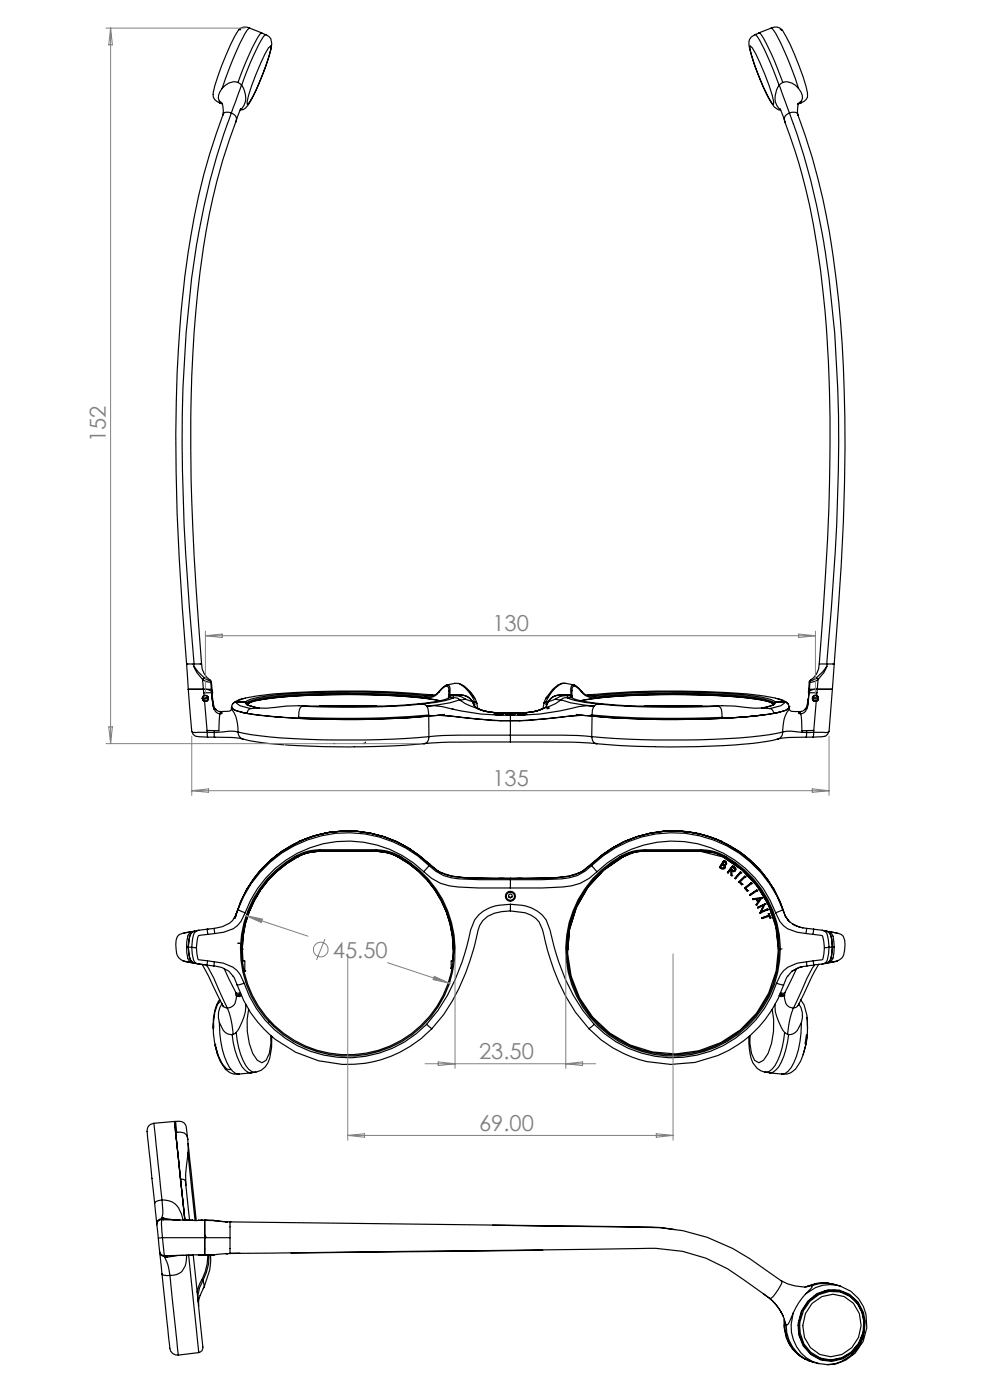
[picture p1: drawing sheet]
<svg xmlns="http://www.w3.org/2000/svg" width="210mm" height="297mm" viewBox="0 0 210 297" stroke-linecap="round" stroke-linejoin="round" font-family="sans-serif">
<defs><g id="words">
<g font-size="4.7" fill="#808080">
<text x="22.5" y="93.8" transform="rotate(-90 22.5 93.8)">152</text>
<text x="104.5" y="133.8">130</text>
<text x="104.5" y="166.7">135</text>
<text x="70.6" y="203.1">45.50</text>
<text x="101.6" y="224.6">23.50</text>
<text x="101.6" y="239.9">69.00</text>
</g>
</g></defs>
<g fill="none" stroke="#000" stroke-width=".25">
<path d="M47.1 18.7a2.34 2.34 0 0 0-.6 2.7M50.5 17.5a2.87 2.87 0 0 0-3.4 1.2M50.5 17.5l.7 .6M50.8 6.3h.1M50.9 6.1a36.6 36.6 0 0 0-4.7 10.2l-.7 2-.3 1.7M51 6.3h.1M51.2 18.1l-2.1 5.9M51.2 18.1h.1M51.3 18.1a3.7 3.7 0 0 1-.2 5M53 6l3.4 1.4 1 .8a7 7 0 0 1-.6 4.5 48.9 48.9 0 0 1-4.2 9.6l-1 .9-.7 .2M53 6a1.84 1.84 0 0 0-2.3 .3M53 6a3.9 3.9 0 0 0-1.5 2.1l-2.5 5.5-1.9 5.1"/>
<path d="M55.5 7a11.1 11.1 0 0 0-2.6 4.5l-2.4 6M56.4 7.3a4.5 4.5 0 0 0-1.5 2.2l-1.8 3.9-1.8 4.7M57 10.1l.4-.3 .1 .5a46.1 46.1 0 0 1-4.6 11.5l-.4 .4a17 17 0 0 1 1.8-6.5l1.9-4.3zM159.1 9.8l.5 .3a47.4 47.4 0 0 1 4.5 11.5v.6a17.9 17.9 0 0 1-3.1-6l-1.6-4.5-.3-1.4zM160.2 7.3a11.7 11.7 0 0 1 2.6 4.7l2.5 6.1M161 7a3.6 3.6 0 0 0-2 1.4 5.2 5.2 0 0 0 .4 3.3 44.9 44.9 0 0 0 4.9 11l.8 .6 .5 .1M163.6 6a1.87 1.87 0 0 1 2.2 .3M163.6 6l-2.6 1a3.8 3.8 0 0 1 1.5 2l1.8 3.9 1.8 4.6M163.6 6a4.5 4.5 0 0 1 1.5 2.1l2.4 5.5 1.9 5.1M165.3 18.1a3.7 3.7 0 0 0 .1 5M165.3 18.1l2.2 5.9M165.3 18.1h.1"/>
<path d="M165.5 6.3h.1M165.8 6.3a44.4 44.4 0 0 1 5.5 13.7M165.9 6.4l-.1 .1M166.1 17.5l-.8 .6M166.1 17.5a2.83 2.83 0 0 1 3.3 1.2M169.4 18.7a2.29 2.29 0 0 1 .6 2.7M45.2 20.1a1.84 1.84 0 0 0 1.4 1.7M46.5 21.4l.6 .5M46.5 21.4l.1 .4M46.6 21.8l.5 .2M47.1 22l.3 1.6-.1 .8M47.3 24.4a153 153 0 0 0-8.6 39 319.3 319.3 0 0 0-1.1 45.5l1.1 20.4 .9 11.6"/>
<path d="M49.1 24a157.3 157.3 0 0 0-8.5 35.1 315.4 315.4 0 0 0-1.2 58.1l1.8 23.7M49.1 24l.4 .2a1.23 1.23 0 0 1 .5 1.8M49.1 24l-1.4-.2-.4 .6M50 26a146 146 0 0 0-8.5 40.2 387.1 387.1 0 0 0 .1 58.5l1.2 16.2M51 23.1l-1 2.9M165.5 23.1l1 2.9a1.34 1.34 0 0 1 1-2M166.5 26a136.5 136.5 0 0 1 8.1 36 357.5 357.5 0 0 1 .5 60.2l-1.3 18.7a4.1 4.1 0 0 1-1.9 3.4M167.5 24a154.3 154.3 0 0 1 8.4 35.1 311.3 311.3 0 0 1 1.3 58.1l-1.8 23.7M167.5 24l.7-.2a.88 .88 0 0 1 1.1 .6M169.3 24.4a155.2 155.2 0 0 1 8.6 39.5 357.4 357.4 0 0 1 .5 56.1l-1.4 20.9M169.9 21.8l-.6 .3v2.3M170 21.4l-.8 .7"/>
<path d="M170 21.4l-.1 .4M171.3 20.1a1.74 1.74 0 0 1-1.4 1.7M39.6 140.9l.3 5.3M39.6 140.9h1.4M39.9 146.2h3.2M39.9 146.2l.8 9M40.7 155.2l.3 .6 .5 .4 2.5 .2M40.7 155.2l.4 .2h2.9M41 140.9l.2 .5M41 140.9h.2M41.2 140.9h1.6M41.2 141.4l.9 1.2 1.2 1.2"/>
<path d="M41.2 141.4l.6 1.3 1.2 1.4M42.8 140.9a4.1 4.1 0 0 0 1.8 3.4M43 144.1l.8 .5 .9 .1M43 144.1l.1 2.1M43 148.4l.4 .4M43.1 147.7l-.1 .5M43.1 146.2h1.7M43.1 146.2a2.18 2.18 0 0 1 1.8 .5M43.1 146.2l.1 .8M43.2 147h1.7M43.2 147l.1 .6M43.3 147.6a.64 .64 0 0 1 .9 .5 .64 .64 0 0 1-.8 .7"/>
<path d="M43.3 147.6a.63 .63 0 0 0-.4 .6 .63 .63 0 0 0 .5 .6M43.3 143.8l-.3 .3M43.3 143.8l1.2 .6M43.4 148.8l.5 6.2M43.9 155h1.5M43.9 155l.1 .4M44 155.4l.1 1h1.4l-.1-1M44 155.4h1.4M44.1 147.9a.6 .6 0 0 0-.7-.3 .6 .6 0 0 0-.4 .6M44.1 147.9l-1.1 .3M44.1 147.8v.1M44.2 148.1a.61 .61 0 0 1-.5 .6 .61 .61 0 0 1-.7-.3"/>
<path d="M44.2 148.1v.2l-.2 .4-.5 .1M44.2 148.1l-1.2 .3M44.5 144.4l.3 .1v.2h-.1M44.5 144.4l.2 .3M44.7 144.7l.1 1.5M44.8 144.7l.2 2.3h-.1M44.9 146.2v.6M44.9 146.7v.3M44.9 146.7v.1M44.9 147l.3 2.8a1.63 1.63 0 0 0 1.5 1.6M44.9 147h.1M44.9 147l.1 1.7 .4 1.8"/>
<path d="M44.9 147l.2 2.1 .4 1.4M45.1 148.1v.6M45.1 148.6l.3 1.2 .3 .7M45.4 155v.4M45.4 150.5h.1M45.5 150.5h.2M45.5 156.4l3.7 .1 2.3 .3M45.8 150.4l.5 .5 .4 .1v.4M46.6 151h.5M46.7 151.4l-.3 3.6h-1M47.1 151v.4h-.4M49.1 150.2a.76 .76 0 0 1-1 .7l-1 .1"/>
<path d="M49.1 150v.3a7.4 7.4 0 0 1 1.4 5M49.2 149.9l-.1 .2 .8 .6 2.5 .6M49.2 150.3l-.1-.2v.1a6 6 0 0 0 3.2 1.1 178.1 178.1 0 0 0 36.5 .8l2.1-.2M49.3 149.4l-.2 .7M50.2 148.9a.85 .85 0 0 0-.9 .5M50.2 148.9l-.1 .3 .8 .5 2.4 .6M50.2 148.9a.88 .88 0 0 0-.9 .6M50.2 148.9h1.9M50.5 155.3a111.9 111.9 0 0 0 23.8 1.7l9-.2 7.7-.5M50.5 155.3a7.3 7.3 0 0 0-3.4 0l-1.7 .1M50.5 155.3a1.54 1.54 0 0 0 1 1.5M51 151.1l1.4 .2"/>
<path d="M51.5 156.8l4.3 .8 4.5 .4M51.6 148.2l-.8 .2-1.1 .6M52.1 148.9l-.1 .2a1.49 1.49 0 0 0 1.6 .8l1.3 .3M52.1 148.9l.2 .3M52.3 149.3a1.32 1.32 0 0 0 1.1 .6l1.6 .3M52.3 149.2v.2M52.3 149.2v.1M52.4 151.3l6.3 .8 4.7 .3v-.2M52.7 149.1l-.4 .3M52.7 149.1h.1M53.3 150.3l-.6 .3-.3 .7M54.9 150.2l-1.6 .1"/>
<path d="M58.4 152.1l1.4 .1M60.5 158l8 .4h6.6M64.2 149.8l-.4 .2-.2 .4-.2 1.8M64.6 149.8h3.2M64.6 149.8a40.9 40.9 0 0 0-8 .4h-1.7M64.6 149.8h-.4M67.8 149.8h.1M67.8 149.8h11.9M70.8 157.7h.2M77.5 157.4l-.2 .3h-.3M79.7 149.8h.1M89.5 149.4l.6 .1 .4 .3"/>
<path d="M89.5 149.4a186.3 186.3 0 0 1-25.3 .4M90.1 157.8a171.2 171.2 0 0 1-14.9 .6M90.2 147.9a163.5 163.5 0 0 0-34.5 .2 7.5 7.5 0 0 0-3.4 1.1M90.4 147.6a168.1 168.1 0 0 0-35.2 .3 6.3 6.3 0 0 0-3.1 1M90.4 147.6l-.2 .3M90.5 149.8l.2 .4 .2 1.5M90.5 149.8l1.6-.1 1.6 .2a53.3 53.3 0 0 0 12.6 1.8M90.9 147.4a186.4 186.4 0 0 0-36.4 .2l-2.5 .5-1.5 .5-.3 .3M90.9 147.4l1.1 .1M90.9 147.4l.9 .1-1.4 .1M90.9 151.7a211.8 211.8 0 0 1-27.5 .5M90.9 151.9a197.9 197.9 0 0 1-27.9 .5"/>
<path d="M90.9 151.7v.2M90.9 151.9l.1 4.4M91 156.3l-.3 1.1-.2 .2-.6 .2 5.4-.4h13M92.9 151.8l13.4 1.1M92.9 151.8l-2 .1M93.1 146.8l.2-.2-.8 .7-1 .4-1.1-.1M93.1 146.8a2.58 2.58 0 0 1-2.9 1.1M93.2 148.7a114.4 114.4 0 0 0-22.8-1.3 84.4 84.4 0 0 0-16.4 1.3l-1.1 .4-.5 .5M93.3 146.5a2.54 2.54 0 0 1 1.7-1.2l.3 .2 .2 .5-.1 1.4M93.4 148.7a137.4 137.4 0 0 0-30.4-1.1l-5.9 .5a15.7 15.7 0 0 0-4.4 1M94.3 151.5l-1.4 .3M94.5 145.4h.1"/>
<path d="M95.1 147.8h.1M95.1 148v.1M95.2 146.5l-.1 1.2M95.2 146.5l-.1-.7-.3-.2-.4 .1-1.3 1.1M95.2 146.5v.1M95.3 148a19 19 0 0 1-7.1 1.4l-4.6 .3-3.9 .1M95.3 148h.9M95.4 147.7l-.1 .3M95.4 147.7l-.3 .1M95.4 147.5l-.3 .3M95.4 147.4h2.2M95.4 147.4l-.2 .3"/>
<path d="M95.4 147.5v.2M95.4 147.5h2.2M96.1 150.4l-.2 .1M96.2 148a17.3 17.3 0 0 1-6.7 1.4M96.2 148l.6 .1 .6 .3M96.2 147.6l1.7 .2 .8 .5M96.2 147.6v.4M96.2 147.6l-.8 .1M96.4 145l-1.8 .3M96.5 145a2.2 2.2 0 0 1 2.2 .9l1.6 2.1M97.4 145a5 5 0 0 1 2.6 2.1l.6 .9M97.4 148.4a20.3 20.3 0 0 1-6.9 1.4"/>
<path d="M97.4 148.4l1.3 .9 2.4 .9M97.6 147.5a2.73 2.73 0 0 1 2.6 1.3M97.6 147.4a2.74 2.74 0 0 1 2.6 1.4M97.6 147.4v.1M98.7 148.3l-.7 .2-.6-.1M98.7 148.3l1.5 .5M99.8 146.9l.7 .9M100.2 148.8l.3 .7 .6 .7M100.2 148.8l.4 .9 .5 .5M100.2 148.8l.4 .1M100.3 148l.3 .9M100.3 148h.3"/>
<path d="M100.6 148.9l.1 .1M100.6 148.9h.4l.1 .3M100.6 148l.5 1.2M100.7 149h.3l.1 .3M100.7 149l.1 .5M101.1 150.2l1.3 .5M101.1 150.2l.7 .3M101.1 150.2h.1M101.1 149.2l.3 1.1M101.2 150.2l.3 .2M101.2 150.2l.6 .3M101.4 150.3l1.9 .7"/>
<path d="M101.8 150.5l1.7 .5 2.8 .3M102.4 150.7l2.4 .5 1.5 .1M102.4 150.7l3.9 .6M104.9 151.5l1.4 .2M106.1 151.3h4.2M106.3 151.4l-1.5 .1 1.5 .2M106.3 152.9h2M106.3 151.4l.5 .1-.5 .2M106.3 151.4l-.1 .3h.1M106.3 151.3h.1M106.3 151.3v.1M106.3 151.7h.1"/>
<path d="M106.3 151.7h4M106.3 152.9h4M106.3 151.3h2M106.6 151.6l-.3 .1M107.3 151.5h2zM107.4 151.6l.9 .1M108.3 151.7v1.2M108.3 152.9h2M108.3 151.3h.1M108.3 151.3h1.9M108.3 156h-11l-6.3 .3M108.3 156h10.9l6.3 .3"/>
<path d="M108.3 156v1.4M108.3 152.9v3.1M109.1 151.6l-.8 .1M109.9 151.6l.4 .1M110.2 151.3h.1M110.3 151.4l1.4 .1-1.4 .2M110.3 151.4l-.5 .1 .5 .2M110.3 151.4l-.1 .3M110.3 151.3v.1M110.3 151.7h.1M111 151.3h-.8M111.6 151.5l-1.3 .2"/>
<path d="M114.1 150.7l-2.3 .5-1.5 .1M114.1 150.7l-3.9 .6M114.7 150.5l-1.6 .5-2.9 .3M115.4 149.2l-.3 1.1-1.8 .7M115.4 150.2l-.7 .3M115.4 149.1v.1M115.5 150.2l-1.4 .5M115.9 149l-.1 .5M115.9 149l-.5 .2M115.9 148.9v.1M115.9 148.9h-.4l-.1 .3M115.9 148l-.5 1.2"/>
<path d="M116 150.3l.5-.1zM116 149.5l-.5 .7M116.3 148l-.4 .9M116.3 148h-.4M116.3 148.8l-.3 .7M116.3 148.8l-.4 .1M116.4 148.8l-.4 .7M117.9 148.3l-1.5 .5M117.9 148.3l.6 .2 .6-.1M118.9 147.5a2.62 2.62 0 0 0-2.5 1.3M118.9 147.4a2.74 2.74 0 0 0-2.6 1.4M118.9 147.4h2.2"/>
<path d="M118.9 147.5h2.2M118.9 147.4v.1M119.1 148.4l-1.2 .9-2.4 .9M119.1 148.4a20.3 20.3 0 0 0 6.9 1.4M119.7 145h-.4l-.9 .3-1.2 1-1.3 1.7M120.1 145l1.8 .3M120.1 145a2.2 2.2 0 0 0-2.3 .9l-1.5 2.1M120.4 148a17.3 17.3 0 0 0 6.6 1.4M120.4 148l-.7 .1-.6 .3M120.4 147.6l-1.7 .2-.8 .5M120.4 147.6v.4M120.4 147.6l.7 .1"/>
<path d="M121.1 147.5l.3 .3M121.1 147.5v.2M121.1 147.7l.1 .3M121.1 147.7l.3 .1M121.2 148a19 19 0 0 0 7.1 1.4l4.7 .3 3.8 .1M121.2 148h-.8M121.3 146.4l.1 1.3-.3-.3M121.3 146.4l.1-.6 .3-.2 .5 .1 1.2 1.1M121.3 146.4v.2M121.4 147.8h.1M121.8 145.4l.5 .2 .9 .8M121.8 145.4l.3 .1"/>
<path d="M121.8 145.4l-.3-.1-.3 .2-.1 .5v1.4M122.2 151.5l1.4 .3M123.1 148.7a124.8 124.8 0 0 1 24.7-1.3 85.1 85.1 0 0 1 14.9 1.3l1.4 .6M123.2 148.7a127.3 127.3 0 0 1 27.1-1.2 55.8 55.8 0 0 1 13.1 1.5l.7 .6M123.4 146.8l-.1-.2 .7 .7 1 .4 1.2-.1M123.4 146.8a2.62 2.62 0 0 0 2.9 1.1M123.6 151.8l-13.3 1.1M123.6 151.8l2 .1M125.1 151.7l.5 .1M125.5 156.3a1.3 1.3 0 0 0 1.1 1.5l-5.4-.4h-12.9M125.6 151.7a211.4 211.4 0 0 0 27.6 .5M125.6 151.7v.2"/>
<path d="M125.6 151.9l-.1 4.4M125.7 147.4a186 186 0 0 1 36.3 .2 11 11 0 0 1 4.4 1.3M125.7 147.4l-1.2 .1M125.7 147.4l-1 .1 1.5 .1M126 149.8l-.3 .9-.1 1M126 149.8l-1.5-.1-1.7 .2a53.3 53.3 0 0 1-12.5 1.8M126.2 147.6l.1 .3M126.2 147.6a168.1 168.1 0 0 1 35.2 .3 6.3 6.3 0 0 1 3.1 1M126.3 147.9a163.5 163.5 0 0 1 34.6 .2 7.5 7.5 0 0 1 3.3 1.1M126.4 157.8l6.9 .5 5.7 .1M127 149.4l-.5 .1-.5 .3M127 149.4a186.3 186.3 0 0 0 25.3 .4"/>
<path d="M136.8 149.8h.1M136.8 149.8h11.9M148.7 149.8h.1M151.9 149.8h-3.2M151.9 149.8a40.6 40.6 0 0 1 8.1 .4h1.6M151.9 149.8h.4M152.3 149.8l.4 .2a2.51 2.51 0 0 1 .5 2.2M153.9 158.1l-5.9 .3h-8.9M161.6 150.2l1.6 .1M162.1 151.7a194 194 0 0 1-36.5 .2M163.2 150.3a.94 .94 0 0 1 .9 1M164.1 151.3l-8 .9-2.9 .2v-.2"/>
<path d="M164.2 149.2l.1 .1-.5 .3-2.3 .6M164.2 149.2v.2M164.5 148.9v.2a2.92 2.92 0 0 1-2.2 1l-.7 .1M164.5 148.9l-.3 .3M164.5 148.9h1.9M164.9 148.2l1.2 .4 .8 .5M165.5 151.1l-1.4 .2M166 155.3a111.2 111.2 0 0 1-23.8 1.7l-9-.2-7.7-.5M166 155.3a9.2 9.2 0 0 1 4.2 .1M166 155.3a1.43 1.43 0 0 1-1 1.5M166.4 148.9v.3l-.8 .5-2.4 .6M166.4 148.9l.5 .1 .3 .4"/>
<path d="M166.4 148.9l.6 .2 .3 .4M167.2 149.4l.2 .7M167.3 149.9h.1M167.4 149.9h.1M167.4 150.1v.1a5.6 5.6 0 0 1-3.1 1.1 178.3 178.3 0 0 1-36.6 .8l-2.1-.2M167.4 150.1l-.1 .2M167.4 150.1l-.8 .6-2.5 .6M167.4 150.1v.2a7.7 7.7 0 0 0-1.4 5M167.4 150v.1M167.4 150.2a.61 .61 0 0 0 .7 .7l1.4 .1M169.4 151h.5M169.4 151l.1 .4h.4"/>
<path d="M169.9 151.4l.3 3.6M170.2 155h.9M170.2 155v.4M170.2 155.4h.9M171 156.4l-4.5 .1a66.7 66.7 0 0 1-12.4 1.6M171.1 155.4l-.1 1h1.4M171.1 155v.4M171.4 148.2v.5M171.4 148.6l-.5 1.9M171.6 147l-.2 2.2-.3 1.3-.4-.1-.4 .4-.5 .2 .1 .4M171.6 147l-.3 2.8a1.63 1.63 0 0 1-1.4 1.6M171.6 147h1.7"/>
<path d="M171.6 146.7v.3M171.6 146.7v.1M171.7 144.7l-.2 2.3h.1M171.7 146.2l-.1 .6M171.7 144.7h.1M171.8 144.7l-.1 1.5h1.7M172 144.4h-.2l-.1 .3M172 144.4l-.2 .3M172.3 148.2a.65 .65 0 0 0 .6 .6 .65 .65 0 0 0 .7-.5h-.1M172.3 148.2h.1M172.4 148.2a.61 .61 0 0 0 .5 .5 .61 .61 0 0 0 .6-.4M172.4 148.2l1.1 .1"/>
<path d="M172.4 148a.58 .58 0 0 1 .6-.4 .58 .58 0 0 1 .5 .5M172.4 148h-.1a.64 .64 0 0 1 .7-.5 .64 .64 0 0 1 .6 .6h-.1M172.4 148l1.1 .1M172.6 155.4h-1.5M172.6 155.4l-.2 1M172.6 155h-1.5M172.6 155v.4M173.1 148.8l-.5 6.2M173.2 143.8l.3 .3M173.2 143.8l-.8 .5-.4 .1M173.2 147.6a.65 .65 0 0 0-.9 .5 .65 .65 0 0 0 .8 .7M173.2 147.6a.65 .65 0 0 1 .4 .6 .65 .65 0 0 1-.5 .6"/>
<path d="M173.3 147l-.1 .6M173.4 146.2h3.2M173.4 146.2a2.29 2.29 0 0 0-1.8 .5M173.4 146.2l-.1 .8M173.5 144.1l-.7 .5-1 .1M173.5 144.1l-.1 2.1M174 140.9h1.4M175.3 141.4h.1a6.5 6.5 0 0 1-1.9 2.7M175.3 141.4l-.8 1.2-1.3 1.2M175.4 140.9h.1M175.5 140.9h1.5M175.5 140.9l-.2 .5"/>
<path d="M175.8 155.2l-.3 .6-.5 .4-2.5 .2M176.6 146.2l-.7 8.9-.4 .3h-2.9M177 140.9l-.4 5.3M63.4 178.6l-4.7 2.8-3.9 3.7-2.3 3.4M63.4 178.5a24.8 24.8 0 0 1 27.5 4.7M63.4 178.5v.1M70.9 176.5l-1.1 .1-3.3 .7-3.1 1.2M140.3 176.4a23.4 23.4 0 0 1 12.9 2.1M153.2 178.5a24.8 24.8 0 0 0-27.6 4.7M153.2 178.6l4.6 2.8 3.9 3.7 2.3 3.4M153.2 178.5v.1M40.8 197.6l-.8 .2a2.78 2.78 0 0 0-2.3 .8 7.1 7.1 0 0 0-.2 3.9 2.58 2.58 0 0 0 2.6 1.6l.6 .1"/>
<path d="M41 197.6a1.45 1.45 0 0 0-1.2 1l-.2 2.3M41.2 197.6l-2.2 .3M41.3 197.5a1.26 1.26 0 0 0-1 1l-.4 2.4M42.1 197.4h-.2a1.67 1.67 0 0 0-1.8 1.8l-.2 1.7M42.1 197.4a1.29 1.29 0 0 0-1.1 1.3l-.3 2.2M44 197.1l-1.9 .3M44 197.1h.1M44 197.1l.1 1.1M44.1 198.2l-2 .4-.4 2.4M45.4 197l.1 1M45.4 197l-1.4 .1M45.5 198l-1.4 .2"/>
<path d="M49.9 194.4l-.2 .4M50.5 192.9a5 5 0 0 1-3.4 3.7l-1.7 .4M50.5 192.9l1.5 .7M50.5 192.9l-.7 2M52 193.6a5.6 5.6 0 0 1-4.6 4.2l-1.9 .2M63 181.5a22.7 22.7 0 0 0-5.8 35.4 22.7 22.7 0 0 0 35.7-3.3 22.6 22.6 0 0 0-8.3-32.1M63 181.5l.1 .2M63.1 181.7a22.4 22.4 0 0 0-5.7 35 22.4 22.4 0 0 0 35.3-3.2 22.3 22.3 0 0 0-8.2-31.8M63.1 181.8a22.3 22.3 0 0 0-11.7 19.6M63.1 181.8a22.3 22.3 0 0 0-11.6 22.1h.4v2.1M63.1 181.8h.1M67.8 180.3a10.1 10.1 0 0 0-4.8 1.2"/>
<path d="M67.8 180.5a9.3 9.3 0 0 0-4.7 1.2M67.8 180.3v.2M67.8 180.5h11.9M67.8 180.3h11.9M67.9 180.6a9.6 9.6 0 0 0-4.8 1.2M68.5 180.5v.1M68.5 180.6h.1M71 180.5l-2.5 .1M77 180.5l2.2 .1M79.2 180.6h.1M79.3 180.5h.8M79.3 180.5l-.1 .1"/>
<path d="M79.3 180.5h.1M79.7 180.6a9.6 9.6 0 0 1 4.8 1.2M79.7 180.3a10.4 10.4 0 0 1 4.9 1.2M79.7 180.5a9.3 9.3 0 0 1 4.8 1.2M79.7 180.3v.2M80.1 180.6h-12.6l-2.7 .3-2.4 1.1M80.1 180.5l2.6 .4 1.8 .7M80.1 180.6l2.6 .3 2.4 1.1 2.1 1.4M80.1 180.5v.1M84.5 181.8a22.3 22.3 0 0 1 11.6 19.6M84.5 181.8a22.3 22.3 0 0 1 11.5 22.1h-.3v1.5M84.5 181.8h.1"/>
<path d="M84.6 181.5l-.1 .2M86.8 180l.4 .2M89.9 184.9a23.2 23.2 0 0 0-37.9 8.7M89.9 184.9a10.2 10.2 0 0 0 7.3 3.3l4.3 .2h6.8M90.9 183.2a9.6 9.6 0 0 0 7.4 3l8 .1M90.9 183.2h.1M90.9 183.2a24.7 24.7 0 0 0-41 11.5M90.9 183.2l.1 .4M91 183.6a9.1 9.1 0 0 0 6.3 2.8l4.3 .2h6.7M91 183.6l-1.1 1.3M91 183.6a24.8 24.8 0 0 0-40.5 9.3M105.8 186.3h.2"/>
<path d="M106.2 186.3h.8M106.3 186.3h2M106.3 186.3h4M107.9 190.2h.7M108.3 193.2l3.1 .4a5.2 5.2 0 0 1 4 4.7 48.4 48.4 0 0 0 6.7 16.4l2.8 3.5M108.3 193.2a7.5 7.5 0 0 0-5.9 2.1 11.9 11.9 0 0 0-1.7 5.1l-.3 1a46.4 46.4 0 0 1-6.3 13.8l-2.5 3M108.3 186.3h2M108.3 191.8a8.7 8.7 0 0 1 7.6 3.4l.8 2.1 .4 1.7a45.4 45.4 0 0 0 6.5 15.4l2.4 2.9M108.3 191.8a8.6 8.6 0 0 0-7.6 3.4l-.9 2.1-.4 1.7a45.4 45.4 0 0 1-6.5 15.4l-2.4 2.9M108.3 186.6v1.8M108.3 191.8v1.4M108.3 186.3v.3"/>
<path d="M109.5 186.3h.8M110.5 186.3h.2M125.5 183.6a8.9 8.9 0 0 1-6.3 2.8l-4.3 .2h-6.6M125.5 183.6l1.1 1.3M125.5 183.6a24.8 24.8 0 0 1 40.5 9.3M125.6 183.2a9.6 9.6 0 0 1-7.4 3l-7.9 .1M125.6 183.2h.1M125.6 183.2a24.7 24.7 0 0 1 40.6 9.9M125.6 183.2a24.7 24.7 0 0 1 41 11.4M125.6 183.2l-.4 .3M125.6 183.2l-.1 .4M126.6 184.9a23.2 23.2 0 0 1 37.9 8.7"/>
<path d="M126.6 184.9a10.2 10.2 0 0 1-7.2 3.3l-4.4 .2h-6.7M132 181.5a22.7 22.7 0 0 0-5.8 35.4 22.7 22.7 0 0 0 35.7-3.3 22.6 22.6 0 0 0-8.3-32.1M132 181.5l.1 .2M132.1 181.7a22.4 22.4 0 0 0-5.8 35 22.4 22.4 0 0 0 35.4-3.2 22.3 22.3 0 0 0-8.2-31.8M132.2 181.8a22 22 0 0 0-11.8 19.6M132.2 181.8a22.3 22.3 0 0 0-7.9 32.1 22.3 22.3 0 0 0 32.8 4.6 22.2 22.2 0 0 0-3.7-36.7M134.7 180.8h.1M134.7 180.8l-1.7 .4-1.6 .8M134.7 180.8l-2.5 1M136.5 180.5l-.7 .1h13.3l2.6 .3 2.4 1.1 2.1 1.3M136.5 180.5l-2.7 .4-1.8 .7M136.8 180.3a10.1 10.1 0 0 0-4.8 1.2"/>
<path d="M136.8 180.5a9.3 9.3 0 0 0-4.7 1.2M136.8 180.6l-2.1 .2M136.8 180.6h.1M136.8 180.3v.2M136.8 180.5h11.9M136.8 180.3h11.9M145.2 180.5h-8.7M148.7 180.6l4.7 1.2M148.7 180.3a10.4 10.4 0 0 1 4.9 1.2M148.7 180.5a9.3 9.3 0 0 1 4.8 1.2M148.7 180.3v.2M152.6 184h.1"/>
<path d="M152.9 184l.3-.6 .4 .4v.3M152.9 184l.1 .1M153 184.1l.4 .1 .2-.1M153 184.1h.1M153.4 183.3h.1M153.4 181.8a22 22 0 0 1 11.7 19.6M153.5 182.6h.1M153.5 182.6l.3 .1M153.5 182.6l-.9 1.4M153.6 181.5l-.1 .2M153.6 184.1l-.2 .1-.4-.1M153.6 184.1h.1"/>
<path d="M153.6 183.9v.2M153.7 183.6l.1 .3M153.7 183.6a.47 .47 0 0 1 0 .7 .47 .47 0 0 1-.7 0l-.4-.3M153.8 182.7l.3 .5-.1 .3-.3 .1M153.8 182.7h.1M153.9 183.3l-.2 .1-.3-.1M153.9 183.3v-.2l-.3-.3-.2 .5M153.9 183.3h.1M154.3 185.1h.1M154.3 185.1l.1 .1 .5-.6 .1 1.1 .2 .1M155.2 185.8h.1M155.3 184.6l.2 .1 .3-.1"/>
<path d="M155.3 184.6l-.3-.2 .4-.4 .4 .3v.3M155.3 184.6h.1M155.4 183.7h.1M155.4 183.7l.2 .2M155.4 183.7l-1.1 1.4M155.6 183.9l.3 .3M155.6 183.9h.1M155.8 184.6h.1M155.9 184.5l-.1 .1M155.9 186.3h.1M155.9 184.2l.1 .3M155.9 184.2l.2 .3-.2 .4h-.4l-.3-.2v1.1"/>
<path d="M155.9 184.2h.1M156.1 184.5h.1M156.7 187.1h.1M156.7 187.1l.6 .6 .1-.1M157 185h.1M157 185l.2 .2M157 185l-1.1 1.3M157.2 185.2h.1M157.2 185.2l-1.2 1.2-.1-.1M157.4 187.6h.1M157.9 188.4h.1M157.9 188.4l.6 .7 .1-.2"/>
<path d="M158 185.9h.1M158 185.9l.1 .1M158 185.9l-1.3 1.2M158.1 186h.1M158.1 186l-1.1 1.1 .4 .5M158.6 188.9h.1M159 189.8h.1M159.3 187.3h.1M159.3 187.3l.1 .2M159.3 187.3l-1.4 1.1M159.4 187.5h.1M159.4 187.5l-1.2 1 .4 .4"/>
<path d="M159.6 190.7h.1M159.6 190.7l.1 .1h.7l.4 .6-.4 .5M160.4 191.9h.1M160.5 188.8h.1M160.5 188.8l.1 .2M160.5 188.8l-1.5 1M160.5 190.8l.8-.1-.4 .6zM160.6 189h.1M160.6 189l-1.5 1-.1-.2M160.7 192.5h.1M160.7 192.5l.1 .1 1.2-.5-.8 1.6M160.9 191.3h.1"/>
<path d="M161.2 193.7h.1M161.5 190.5h.1M161.5 190.5l-1.9 .2M161.6 190.5h.1M161.6 190.5l-1.1 1.6-.1-.2M161.6 194.7h.1M162.3 191.8h.1M162.3 191.8l-.8 1.6 1.3-.5M162.3 191.8l-1.6 .7M162.8 192.9h.1M162.8 192.9v.1M162.8 193h.1"/>
<path d="M162.8 193l-1.6 .7M163 193.8h.1M163 193.8l.1 .4-1.5 .5M163.1 193.8h.1M163.1 193.8l.3 .9M163.1 193.8h-.1M163.4 194.7h.1M163.4 194.7h-.1l-.1-.3-1.5 .5-.1-.2M164.5 193.6a5.6 5.6 0 0 0 4.6 4.2l1.9 .2M166 192.9l-1.5 .7M166 192.9l.7 1.7 .8 1M166 192.9l.2 .5"/>
<path d="M166.7 194.4l.7 1.1 .7 .5M167.1 195.2l.2 .1M168.1 196l.4 .3 1.4 .4M168.1 196l2.1 .8M170.2 196.8h.1M170.2 196.8l.9 .2M171 198l1.4 .2M171.1 197l-.1 1M171.1 197l1.5 .1M172.4 198.2l2.1 .4 .4 2.4M172.6 197.1l-.2 1.1M172.6 197.1l1.8 .2a1.41 1.41 0 0 1 1.2 1.4l.3 2.2"/>
<path d="M172.6 197.1h.1M174.5 197.4l.7 .1M175.2 197.6h.4l.4 .3 .2 .5 .4 2.5M175.2 197.5a1.58 1.58 0 0 1 1.5 1.1l.3 2.3M175.4 197.6l2.1 .3M175.7 197.6l.8 .2a2.78 2.78 0 0 1 2.4 .8 6.7 6.7 0 0 1 .1 3.8 2.5 2.5 0 0 1-2.5 1.7l-.7 .1M38.8 203.9l2.3 .4M39.6 200.9h.3M39.6 200.9a3.7 3.7 0 0 0 .7 3l.7 .4M39.9 200.9l.4 2.6 .3 .4 .7 .4M39.9 200.9h.8M39.9 200.9l.2 1.6a1.76 1.76 0 0 0 1.2 1.8"/>
<path d="M40.7 200.9l1 .1M40.7 200.9l.4 2.8a1.35 1.35 0 0 0 1.1 .8M41.3 204.4l.7 .1M41.7 201a4.6 4.6 0 0 0 .4 2.5l1.9 .3M42.2 204.5l1.7 .2M42.9 204.6l1.4 2.5 2.9 6.2M43.8 204.8l1.6 2.7 2.8 6.4M43.9 204.7h.1M43.9 204.7l1.5 .2M44 203.8l-.1 .9M44 203.8l1.5 .2M45.2 217.2a19.1 19.1 0 0 0 1 6.6"/>
<path d="M45.4 204.9a5.1 5.1 0 0 1 4.9 4 24.7 24.7 0 0 0 41.3 9.3M45.5 204a6.2 6.2 0 0 1 6.3 4.6M45.5 204l-.1 .9M46.5 216.9l.9 1.7a2.16 2.16 0 0 0 1.8 .9M46.5 216.9a18.4 18.4 0 0 0 2.2 9.5l1.3 1.3 .7 .1M46.6 212.1a10 10 0 0 0-1.4 6.1M46.8 212.4l-.7 .7-.5 1.6-.3 2.1v1.2M47.1 212.9a4.5 4.5 0 0 0-.6 4M47.2 213.3l.1 .3M47.2 213.3l.4 .4 .6 .2M47.6 205.5l2.7 5.8M48.2 213.9h.1a16.2 16.2 0 0 1 1.1 5.5"/>
<path d="M49.2 219.5a13.2 13.2 0 0 0 2.8 7.5l.6 .5 .7 .1M49.4 219.4l-.2 .1M50 211.1l.9 .3 .3-.2M50.1 210.6a2.92 2.92 0 0 1-1 3l-.9 .3M50.1 219l-.7 .4M50.1 219a14.3 14.3 0 0 0 2.6 7.8l.7 .5 .9 .1M50.4 200.1l.8 .2M50.5 211.1l.7 .1M50.5 211.1l-.3 .1M51 210.6l-.9 .1M51 210.7l-.5 .4M51.2 211.2h.1"/>
<path d="M51.4 201.4h.1M51.7 206h.2M51.8 208.6a23.2 23.2 0 0 0 38.7 8.7M51.8 208.6l-1.5 .3M51.9 205.9v.1M51.9 205.9l-.2 .1M51.9 206h.1M52.1 213a9.7 9.7 0 0 1-2 6M52.7 214.1a15.6 15.6 0 0 0 .9 9.4l1 1.4 1 .6 .8-.6 .7-1.4 .4-2.1-.1-1.7M57 216.7l.1 .2M57.6 219.8v2.4a5.5 5.5 0 0 1-2.2 4.8l-1.1 .5M90.5 217.3l1.1 .9"/>
<path d="M95.7 205.4l.2 .1zM95.7 205.4h.1M96.1 201.4h.1M120.4 201.4h.1M126 217.3l-1.1 .9M158.9 219.9a13.3 13.3 0 0 0 .8 5.6l.9 1.2 .8 .5 .9 .3M163.8 214.1a15.8 15.8 0 0 1-.9 9.4l-.9 1.4-1 .6-.9-.6-.7-1.4-.3-2.1v-1.7M164.4 213a9.7 9.7 0 0 0 2 6M164.7 208.6a23.2 23.2 0 0 1-38.7 8.7M164.7 208.6l1.5 .3M165.1 201.4h.1M165.3 211.2h.1"/>
<path d="M165.5 210.7l.6 .4-.8 .1M165.6 210.6l.8 .1M165.9 201.3l-.6 .2M166.4 219l.7 .4M166.4 219a13.9 13.9 0 0 1-2.6 7.8l-.7 .5-.8 .1M166.5 210.6a2.98 2.98 0 0 0 .9 3l.9 .3M166.5 211.1l-.9 .3-.3-.2M167.1 219.4l.2 .1M167.3 219.5a13.2 13.2 0 0 1-2.8 7.5l-.6 .5-.7 .1 2.6 .3a3.7 3.7 0 0 0 4-2.8l1.1-3.4M168.3 213.9a17.2 17.2 0 0 0-1.2 5.5M169 205.5l-2.8 5.7M169.4 212.9a4.4 4.4 0 0 1 .6 4"/>
<path d="M169.9 212.1l.7 1.1 .6 2.2 .1 2.8M169.9 205.2a4.6 4.6 0 0 0-3.7 3.7 24.7 24.7 0 0 1-41.3 9.3M170 216.9l-.9 1.7a2.16 2.16 0 0 1-1.8 .9M170 216.9a18.4 18.4 0 0 1-2.1 9.5l-1.3 1.3-.8 .1M170.2 205.1l-.6 .1M171.1 219.5l-.3 2M171.1 204a6.3 6.3 0 0 0-6.4 4.6M171.1 204l.1 .9M171.2 215.8a18 18 0 0 1-.8 8M171.2 204.9a6.3 6.3 0 0 0-3.3 1.2M171.2 219.8l-.2 1.7M172.5 203.8l.1 .9"/>
<path d="M172.5 203.8l-1.4 .2M172.6 204.7l-1.4 .2M172.8 204.7l-1.6 2.8-2.9 6.4M173.7 204.5l-1.5 2.6-2.9 6.2-.4 .4-.6 .2M174.9 201a4.6 4.6 0 0 1-.4 2.5l-2 .3M175.2 204.4l-.7 .1M175.9 200.9l-.4 2.8a2.27 2.27 0 0 1-2 .9l-.9 .1M175.9 200.9l-1 .1M175.9 200.9h.7M176.6 200.9h.4M176.6 200.9l-.2 1.6a1.69 1.69 0 0 1-1.2 1.8 1.69 1.69 0 0 0 1.2-1.8zM177 200.9l-.1 1.3a1.89 1.89 0 0 1-1.4 2.1"/>
<path d="M177.7 203.9l-2.3 .4M32.6 238.3a1.73 1.73 0 0 0-1.3 2.4l1.5 14.6M32.6 238.3l1.8 16.3M37 237.9a1.99 1.99 0 0 1 2.2 .5l.3 .7 .3 2.7M37 237.9l2.2 20.9 1.7 .1M37 237.9l-4.4 .4M37.3 237.9l.2 2.3M45.6 221.7l.5 2 .6 1.4a3.7 3.7 0 0 0 4 2.8l2.6-.3M45.7 221.8l.6 2.2 .9 1.7 .9 1.1 .7 .1M45.7 221.5l.1 .1M54.3 227.4l-1 .2M162.3 227.4l.9 .2"/>
<path d="M32.2 250h.1M32.8 255.3l.4 4.1M34.3 258.6v.2M34.3 258.6a.97 .97 0 0 0-1 1.1M34.3 258.6h.3M34.3 258.8l.2 3.8M34.3 258.8a1.28 1.28 0 0 0-.9 1.8l.2 2.1M34.3 258.8h.4M34.3 258.4h.3M34.3 258.4v.2M34.4 254.6a8.3 8.3 0 0 1-.1 3.8M34.4 254.6l-1.2 .2-.4 .5"/>
<path d="M34.4 254.6a3.9 3.9 0 0 1 4.1 2.9l.3 1.3M34.6 258.4h.1M34.6 258.6l.1 .2M34.6 258.4v.2M34.6 258.4l2.1 .4M34.7 258.8l6.2 .1M36.7 258.8h1.5M37.5 240.2h-.2l1 10M37.5 240.2a1.7 1.7 0 0 1 2.2 1l.1 .6M38.3 250.2l.9 .1 .1 .3 .9 8.3M38.3 250.2l.9 8.6M39.8 241.8l.1 .8"/>
<path d="M39.9 244.5l1.5 14.4M39.9 242.6v2.3l-.5 4.3v2.3M39.9 242.6l1.7 16.3M40.9 258.9h1.2M42.1 258.9h1.3M42.6 258.9h.8M42.7 258.9h.1M42.9 258.9h-.8M43.4 258.9h1.8M43.4 258.9h.1M43.4 258.9v3.7M43.4 258.9h2.1"/>
<path d="M45.2 258.9h.3M45.3 258.9l.4 .1M45.5 258.9l2.7 .3M47.9 259.2h.9M48.8 259.2v3.4M48.8 259.2h.1M48.8 259.2l89.3 1.1 2.2 .1 2.8 .4M48.8 259.2v.1M104.5 259.9l31.1 .4a40.2 40.2 0 0 1 27 9.3l3.2 2.2M33.6 262.7l.2 2.3a1.67 1.67 0 0 0 .7 1.3l.4 .1M33.9 265.7a1.04 1.04 0 0 0 1 .9M33.9 266l.5 4.3"/>
<path d="M34.4 270.3l.2 .2 1.5 .1M34.5 262.6h8.9M34.5 262.6l.4 3.8M34.5 262.6l-.9 .1M34.9 266.4v.2M34.9 266.4h.6M34.9 266.6h.6M34.9 266.6v.1M34.9 266.7l.1 .2a9.4 9.4 0 0 1 1.1 3.7M35.5 266.4v.2M35.5 266.6v.1M35.5 266.7h-.6"/>
<path d="M36.1 270.6l1.7 16.8M37.4 266.4l-1.9 .3M39 266.3h-1.6M39.6 266.3a3.8 3.8 0 0 1-2.2 4.1l-1.3 .2M40 266.3l2.2 20.5M41 266.3l2 19.5a1.04 1.04 0 0 1-.8 1.1l-4.4 .6a1.72 1.72 0 0 1-1.8-2l-1.6-15.2M42.1 266.2l-6.6 .2M42.1 266.2h1.3M42.1 266.2v.1M42.3 266.3h.6M42.6 266.3h.8M42.7 266.2h.1"/>
<path d="M42.9 271.4l.2 .2M42.9 271.4l-.8 1.6-.3 1.1M43.1 271.6l-.8 1.6-.3 1.6 .1 1.5M43.1 271.6l.3 1.3M43.1 273.3a5.8 5.8 0 0 0-.9 3.8M43.1 273.3h.1M43.4 272.9l-.3 .4M43.4 262.6h5.4M43.4 262.6v3.6M43.4 266.3h.1M43.4 262l.3 .5M43.4 262.3l.1 .2"/>
<path d="M44.1 266.2l-.1 1.8-.5 1.8-.6 1.6M44.3 266.2l-.1 1.9-.4 1.8-.7 1.7M44.7 266.2v1.4l-.2 1.8-1.1 3.5M45.5 266.2l-2.1 .1M45.5 266.2h-2.1M47.9 266h.4M47.9 266h.3M48.2 266h.1M48.2 266l-2.7 .2M48.8 262.6v3.3M48.8 265.9l88.6-1.1a31.4 31.4 0 0 1 20.5 6.8l5.4 3.9M48.8 265.9h.1"/>
<path d="M48.8 265.9l-.5 .1M50.9 265.8l-2.1 .1M115.1 265.2l-53.4 .6M161.9 274.5l1.4 1M163.2 275.4a10.2 10.2 0 0 1 3 3.9M163.3 275.5a9.6 9.6 0 0 1 3.4 5.6M165.7 271.7h.1M165.8 271.7a11.2 11.2 0 0 0 4.8 1.3M165.8 271.7v.1M165.8 271.8a2.14 2.14 0 0 1-.7 1.7l-1.2 1.6-.6 .4M166.4 279.9v.8M166.4 280a8.1 8.1 0 0 0 4.3 8.3"/>
<path d="M168.2 278.6l-.7 1.6a.98 .98 0 0 1-.7 .9M168.2 278.6a8.2 8.2 0 0 0 5.5 10.7M170.9 274.5a14.2 14.2 0 0 0-2.7 4.1M171.4 276a6.9 6.9 0 0 1 7.6-2 6.9 6.9 0 0 1 4.5 6.4 7.6 7.6 0 0 1-9.4 8.1 7.7 7.7 0 0 1-2.7-12.5zM171.6 272.8l-.7 .2M171.6 272.8l-.9 .2M171.6 272.8h.1M171.8 276a6.6 6.6 0 0 1 7.2-1.7 6.6 6.6 0 0 1 4.2 6.1 7.2 7.2 0 0 1-9.2 7.7 7.4 7.4 0 0 1-2.2-12.1zM172.1 272.8h-.5M172.1 272.8l.2 .1a3.4 3.4 0 0 1-1.4 1.6M172.3 276.5a6 6 0 0 1 6.9-1.4 6 6 0 0 1 3.5 6.1 6.5 6.5 0 0 1-8.8 6.1 6.7 6.7 0 0 1-1.6-10.8zM172.6 275a6.7 6.7 0 0 1 10.7 5.1 7.4 7.4 0 0 1-9.3 8.2"/>
<path d="M175.2 272.2h.5M175.2 272.2l1.9 .3M175.2 272.2l-2.1 .1-1.8 .6M175.2 272.2a6.9 6.9 0 0 0-3.6 .6M177.1 272.5a8.6 8.6 0 0 1 6.8 9.1 8.6 8.6 0 0 1-8.2 7.9l-3.1-.5M177.1 272.5a7.4 7.4 0 0 0-5 .3M178.3 272.9a7.5 7.5 0 0 0-7.4 1.6M166.4 280.7a8 8 0 0 0 6.2 8.3M166.4 280.7l.3 .4M166.7 281.1h.1M166.8 281.1a8.1 8.1 0 0 0 5.8 7.9M169.4 281.2a7.5 7.5 0 0 1 8.6-7.4 7.5 7.5 0 0 1 2.8 13 6.7 6.7 0 0 1-7.5 1.2 6.7 6.7 0 0 1-3.9-6.5"/>
<path d="M174.2 288.4l.6 .1M178.2 288.1l-1.1 .4-1.7 .1M183.3 283.3a8.3 8.3 0 0 1-7.8 6.2"/>
<circle cx="108.3" cy="190.1" r=".87"/>
<circle cx="108.3" cy="190.1" r="1.07"/>
<circle cx="108.3" cy="190.1" r=".39"/>
</g>
<g fill="none" stroke="#808080" stroke-width=".21">
<path d="M22.5 6h29.4M23.5 6v151.8M23.5 6l.3 3.5h-.7zM43.6 133.9v13.2M43.6 134.9h129.4M43.6 134.9l3.5-.4v.8zM169.4 134.5l3.6 .4-3.6 .4zM173 133.9v13.2M22.5 157.8h66.5M23.1 154.2h.7l-.3 3.6zM40.7 156.2v12.5M175.9 156.2v12.5"/>
<path d="M40.7 167.7h135.2M40.7 167.7l3.5-.3v.7zM172.3 167.4l3.6 .3-3.6 .4zM52.2 194.2l3.5 .8-.3 .7zM52.2 194.2h.1M52.2 194.2l13.1 4.4M68.9 199.2l-1.8 4.5M73.8 202.4v39.5M82.2 204.2l13.2 4.4M92.1 207.1l3.3 1.5-3.5-.8zM95.4 208.6h.1M96.5 202.4v24.3"/>
<path d="M120 202.4v24.3M142.8 202.4v39.5M90.2 225.7h36.2M93 225.3l3.5 .4-3.5 .4zM120 225.7l3.6-.4v.8zM73.8 240.9h69M73.8 240.9l3.5-.4v.8zM139.2 240.5l3.6 .4-3.6 .4z"/>
<circle cx="68" cy="201.4" r="1.56"/>
</g>
<path d="M92.1 207.1l3.3 1.5-3.5-.8zM52.2 194.2l3.5 .8-.3 .7z" fill="#808080"/>
<use href="#words"/>
</svg>
